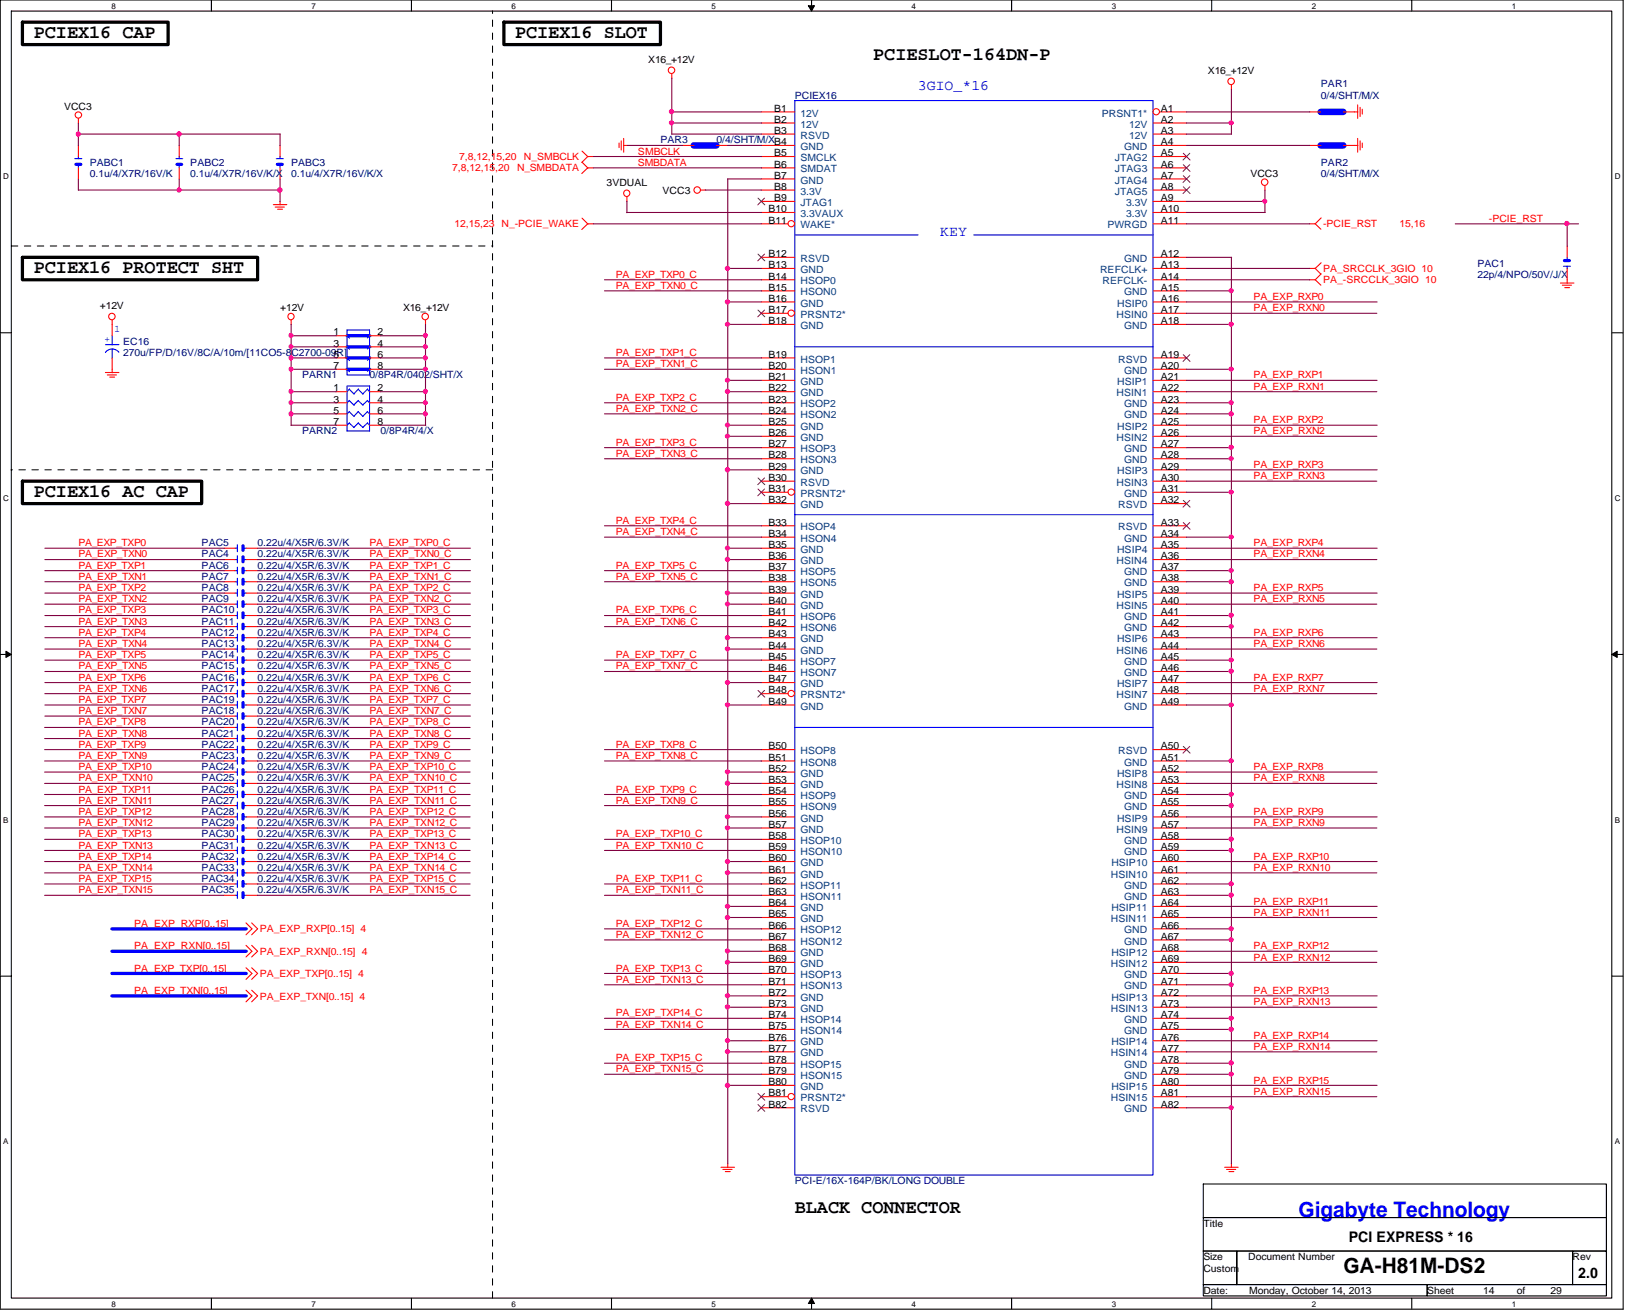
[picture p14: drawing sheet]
<svg xmlns="http://www.w3.org/2000/svg" width="256mm" height="205mm" viewBox="0 0 256 205" stroke-linecap="round" stroke-linejoin="round" font-family="sans-serif">
<defs><g id="words">
<text font-size="3.3" fill="#00f" x="203.3" y="190.6">Gigabyte Technology</text>
<text font-size="3.3" x="210.4" y="199.4">GA-H81M-DS2</text>
<g font-size="3">
<text x="5.3" y="5.9">PCIEX16 CAP</text>
<text x="80.6" y="5.9">PCIEX16 SLOT</text>
<text x="136.7" y="9.4">PCIESLOT-164DN-P</text>
<text x="5.3" y="42.8">PCIEX16 PROTECT SHT</text>
<text x="5.3" y="77.8">PCIEX16 AC CAP</text>
<text x="124.5" y="189.9">BLACK CONNECTOR</text>
</g>
<g font-size="2.3" fill="#00f">
<text x="143.7" y="14.1">3GIO_*16</text>
<text x="147.2" y="36.9">KEY</text>
</g>
<g font-size="2.3">
<text x="211.2" y="194.5">PCI EXPRESS * 16</text>
<text x="247.1" y="200.2">2.0</text>
</g>
<g font-size="1.6">
<text x="101.5" y="9.8">X16_+12V</text>
<text x="189.1" y="11.6">X16_+12V</text>
<text x="10" y="17.2">VCC3</text>
<text x="121.2" y="17.5">B1</text>
<text x="181.8" y="17.5">A1</text>
<text x="121.2" y="19.2">B2</text>
<text x="121.2" y="21">B3</text>
<text x="181.8" y="19.2">A2</text>
<text x="181.8" y="21">A3</text>
<text x="181.8" y="22.7">A4</text>
<text x="95" y="29.1">3VDUAL</text>
<text x="121.2" y="24.5">B5</text>
<text x="121.2" y="26.2">B6</text>
<text x="121.2" y="28">B7</text>
<text x="121.2" y="29.7">B8</text>
<text x="181.8" y="24.5">A5</text>
<text x="181.8" y="26.2">A6</text>
<text x="181.8" y="28">A7</text>
<text x="181.8" y="29.7">A8</text>
<text x="195.8" y="27.7">VCC3</text>
<text x="103.8" y="30.4">VCC3</text>
<text x="120.4" y="33.2">B10</text>
<text x="120.4" y="35">B11</text>
<text x="121.2" y="31.5">B9</text>
<text x="181.8" y="31.5">A9</text>
<text x="181.8" y="33.2">A10</text>
<text x="181.8" y="35">A11</text>
<text x="120.4" y="40.3">B12</text>
<text x="120.4" y="42">B13</text>
<text x="181.8" y="40.3">A12</text>
<text x="181.8" y="42">A13</text>
<text x="120.4" y="43.8">B14</text>
<text x="120.4" y="45.5">B15</text>
<text x="120.4" y="47.2">B16</text>
<text x="181.8" y="43.8">A14</text>
<text x="181.8" y="45.5">A15</text>
<text x="181.8" y="47.2">A16</text>
<text x="15.6" y="48.4">+12V</text>
<text x="43.9" y="48.7">+12V</text>
<text x="52.2" y="52.5">1</text>
<text x="59.1" y="52.5">2</text>
<text x="63.1" y="48.7">X16_+12V</text>
<text x="120.4" y="49">B17</text>
<text x="120.4" y="50.8">B18</text>
<text x="181.8" y="49">A17</text>
<text x="181.8" y="50.8">A18</text>
<text x="52.2" y="54.3">3</text>
<text x="52.2" y="56">5</text>
<text x="52.2" y="57.8">7</text>
<text x="59.1" y="54.3">4</text>
<text x="59.1" y="56">6</text>
<text x="59.1" y="57.8">8</text>
<text x="120.4" y="56">B19</text>
<text x="120.4" y="57.8">B20</text>
<text x="120.4" y="59.5">B21</text>
<text x="181.8" y="56">A19</text>
<text x="181.8" y="57.8">A20</text>
<text x="181.8" y="59.5">A21</text>
<text x="52.2" y="61.3">1</text>
<text x="52.2" y="63">3</text>
<text x="52.2" y="64.8">5</text>
<text x="59.1" y="61.3">2</text>
<text x="59.1" y="63">4</text>
<text x="59.1" y="64.8">6</text>
<text x="120.4" y="61.3">B22</text>
<text x="120.4" y="63">B23</text>
<text x="120.4" y="64.8">B24</text>
<text x="181.8" y="61.3">A22</text>
<text x="181.8" y="63">A23</text>
<text x="181.8" y="64.8">A24</text>
<text x="52.2" y="66.5">7</text>
<text x="59.1" y="66.5">8</text>
<text x="120.4" y="68.3">B26</text>
<text x="120.4" y="66.5">B25</text>
<text x="120.4" y="70.1">B27</text>
<text x="120.4" y="71.8">B28</text>
<text x="181.8" y="66.5">A25</text>
<text x="181.8" y="68.3">A26</text>
<text x="181.8" y="70.1">A27</text>
<text x="181.8" y="71.8">A28</text>
<text x="120.4" y="73.5">B29</text>
<text x="120.4" y="75.3">B30</text>
<text x="120.4" y="77">B31</text>
<text x="181.8" y="73.5">A29</text>
<text x="181.8" y="75.3">A30</text>
<text x="181.8" y="77">A31</text>
<text x="120.4" y="78.8">B32</text>
<text x="120.4" y="82.3">B33</text>
<text x="181.8" y="78.8">A32</text>
<text x="181.8" y="82.3">A33</text>
<text x="120.4" y="84.1">B34</text>
<text x="120.4" y="85.8">B35</text>
<text x="120.4" y="87.6">B36</text>
<text x="120.4" y="89.3">B37</text>
<text x="181.8" y="84.1">A34</text>
<text x="181.8" y="85.8">A35</text>
<text x="181.8" y="87.6">A36</text>
<text x="181.8" y="89.3">A37</text>
<text x="120.4" y="91.1">B38</text>
<text x="120.4" y="92.8">B39</text>
<text x="120.4" y="94.6">B40</text>
<text x="181.8" y="91.1">A38</text>
<text x="181.8" y="92.8">A39</text>
<text x="181.8" y="94.6">A40</text>
<text x="120.4" y="96.4">B41</text>
<text x="120.4" y="98.1">B42</text>
<text x="120.4" y="99.8">B43</text>
<text x="120.4" y="101.6">B44</text>
<text x="181.8" y="96.4">A41</text>
<text x="181.8" y="98.1">A42</text>
<text x="181.8" y="99.8">A43</text>
<text x="181.8" y="101.6">A44</text>
<text x="120.4" y="103.3">B45</text>
<text x="120.4" y="105.1">B46</text>
<text x="120.4" y="106.8">B47</text>
<text x="181.8" y="103.3">A45</text>
<text x="181.8" y="105.1">A46</text>
<text x="181.8" y="106.8">A47</text>
<text x="120.4" y="108.6">B48</text>
<text x="120.4" y="110.4">B49</text>
<text x="181.8" y="108.6">A48</text>
<text x="181.8" y="110.4">A49</text>
<text x="120.4" y="117.3">B50</text>
<text x="120.4" y="119.1">B51</text>
<text x="181.8" y="117.3">A50</text>
<text x="181.8" y="119.1">A51</text>
<text x="120.4" y="120.9">B52</text>
<text x="120.4" y="122.6">B53</text>
<text x="120.4" y="124.4">B54</text>
<text x="181.8" y="120.9">A52</text>
<text x="181.8" y="122.6">A53</text>
<text x="181.8" y="124.4">A54</text>
<text x="120.4" y="126.1">B55</text>
<text x="120.4" y="127.9">B56</text>
<text x="120.4" y="129.6">B57</text>
<text x="120.4" y="131.4">B58</text>
<text x="181.8" y="126.1">A55</text>
<text x="181.8" y="127.9">A56</text>
<text x="181.8" y="129.6">A57</text>
<text x="181.8" y="131.4">A58</text>
<text x="120.4" y="133.1">B59</text>
<text x="120.4" y="134.9">B60</text>
<text x="120.4" y="136.7">B61</text>
<text x="181.8" y="133.1">A59</text>
<text x="181.8" y="134.9">A60</text>
<text x="181.8" y="136.7">A61</text>
<text x="120.4" y="138.4">B62</text>
<text x="120.4" y="140.2">B63</text>
<text x="120.4" y="141.9">B64</text>
<text x="120.4" y="143.6">B65</text>
<text x="181.8" y="138.4">A62</text>
<text x="181.8" y="140.2">A63</text>
<text x="181.8" y="141.9">A64</text>
<text x="181.8" y="143.6">A65</text>
<text x="120.4" y="145.4">B66</text>
<text x="120.4" y="147.2">B67</text>
<text x="120.4" y="148.9">B68</text>
<text x="181.8" y="145.4">A66</text>
<text x="181.8" y="147.2">A67</text>
<text x="181.8" y="148.9">A68</text>
<text x="120.4" y="150.7">B69</text>
<text x="120.4" y="152.4">B70</text>
<text x="120.4" y="154.2">B71</text>
<text x="120.4" y="155.9">B72</text>
<text x="181.8" y="150.7">A69</text>
<text x="181.8" y="152.4">A70</text>
<text x="181.8" y="154.2">A71</text>
<text x="181.8" y="155.9">A72</text>
<text x="120.4" y="157.7">B73</text>
<text x="120.4" y="159.4">B74</text>
<text x="120.4" y="161.2">B75</text>
<text x="181.8" y="157.7">A73</text>
<text x="181.8" y="159.4">A74</text>
<text x="181.8" y="161.2">A75</text>
<text x="120.4" y="162.9">B76</text>
<text x="120.4" y="164.7">B77</text>
<text x="120.4" y="166.5">B78</text>
<text x="181.8" y="162.9">A76</text>
<text x="181.8" y="164.7">A77</text>
<text x="181.8" y="166.5">A78</text>
<text x="120.4" y="168.2">B79</text>
<text x="120.4" y="169.9">B80</text>
<text x="120.4" y="171.7">B81</text>
<text x="120.4" y="173.4">B82</text>
<text x="181.8" y="168.2">A79</text>
<text x="181.8" y="169.9">A80</text>
<text x="181.8" y="171.7">A81</text>
<text x="181.8" y="173.4">A82</text>
<text x="188.4" y="192.1">Title</text>
<text x="188.4" y="197.4">Size</text>
<text x="195.4" y="197.4">Document Number</text>
<text x="246.3" y="197.4">Rev</text>
<text x="188.4" y="199.1">Custom</text>
<text x="188.4" y="202.6">Date:</text>
<text x="195.6" y="202.6">Monday, October 14, 2013</text>
<text x="223.5" y="202.6">Sheet</text>
<text x="232.2" y="202.6">14</text>
<text x="237.5" y="202.6">of</text>
<text x="242.8" y="202.6">29</text>
</g>
<g font-size="1.6" fill="#000080">
<text x="124.5" y="15.5">PCIEX16</text>
<text x="206.8" y="13.7">PAR1</text>
<text x="206.8" y="15.5">0/4/SHT/M/X</text>
<text x="103.4" y="22.4">PAR3</text>
<text x="112.2" y="22.4">0/4/SHT/M/XB4</text>
<text x="14.1" y="26">PABC1</text>
<text x="14.1" y="27.7">0.1u/4/X7R/16V/K</text>
<text x="29.8" y="26">PABC2</text>
<text x="29.8" y="27.7">0.1u/4/X7R/16V/K/X</text>
<text x="45.6" y="26">PABC3</text>
<text x="45.6" y="27.7">0.1u/4/X7R/16V/K/X</text>
<text x="206.8" y="26">PAR2</text>
<text x="206.8" y="27.7">0/4/SHT/M/X</text>
<text x="231.3" y="41.7">PAC1</text>
<text x="231.3" y="43.5">22p/4/NPO/50V/J/X</text>
<text x="19.3" y="54">EC16</text>
<text x="19.3" y="55.8">270u/FP/D/16V/8C/A/10m/[11CO5-8C2700-09R]</text>
<text x="47.3" y="59.3">PARN1</text>
<text x="57.9" y="59.3">0/8P4R/0402/SHT/X</text>
<text x="47.3" y="68">PARN2</text>
<text x="59.6" y="68">0/8P4R/4/X</text>
<text x="31.6" y="85.6">PAC5</text>
<text x="31.6" y="89.1">PAC6</text>
<text x="31.6" y="87.3">PAC4</text>
<text x="40.3" y="85.6">0.22u/4/X5R/6.3V/K</text>
<text x="40.3" y="89.1">0.22u/4/X5R/6.3V/K</text>
<text x="40.3" y="87.3">0.22u/4/X5R/6.3V/K</text>
<text x="31.6" y="94.3">PAC9</text>
<text x="31.6" y="90.8">PAC7</text>
<text x="31.6" y="92.5">PAC8</text>
<text x="40.3" y="94.3">0.22u/4/X5R/6.3V/K</text>
<text x="40.3" y="90.8">0.22u/4/X5R/6.3V/K</text>
<text x="40.3" y="92.5">0.22u/4/X5R/6.3V/K</text>
<text x="31.6" y="96.1">PAC10</text>
<text x="31.6" y="101.3">PAC13</text>
<text x="31.6" y="97.8">PAC11</text>
<text x="31.6" y="99.6">PAC12</text>
<text x="40.3" y="96.1">0.22u/4/X5R/6.3V/K</text>
<text x="40.3" y="101.3">0.22u/4/X5R/6.3V/K</text>
<text x="40.3" y="97.8">0.22u/4/X5R/6.3V/K</text>
<text x="40.3" y="99.6">0.22u/4/X5R/6.3V/K</text>
<text x="31.6" y="104.8">PAC15</text>
<text x="31.6" y="106.6">PAC16</text>
<text x="31.6" y="103.1">PAC14</text>
<text x="40.3" y="104.8">0.22u/4/X5R/6.3V/K</text>
<text x="40.3" y="106.6">0.22u/4/X5R/6.3V/K</text>
<text x="40.3" y="103.1">0.22u/4/X5R/6.3V/K</text>
<text x="31.6" y="108.3">PAC17</text>
<text x="31.6" y="110.1">PAC19</text>
<text x="31.6" y="111.8">PAC18</text>
<text x="31.6" y="113.6">PAC20</text>
<text x="40.3" y="108.3">0.22u/4/X5R/6.3V/K</text>
<text x="40.3" y="110.1">0.22u/4/X5R/6.3V/K</text>
<text x="40.3" y="111.8">0.22u/4/X5R/6.3V/K</text>
<text x="40.3" y="113.6">0.22u/4/X5R/6.3V/K</text>
<text x="31.6" y="115.4">PAC21</text>
<text x="31.6" y="118.8">PAC23</text>
<text x="31.6" y="117.1">PAC22</text>
<text x="40.3" y="115.4">0.22u/4/X5R/6.3V/K</text>
<text x="40.3" y="118.8">0.22u/4/X5R/6.3V/K</text>
<text x="40.3" y="117.1">0.22u/4/X5R/6.3V/K</text>
<text x="31.6" y="122.3">PAC25</text>
<text x="31.6" y="124.1">PAC26</text>
<text x="31.6" y="125.9">PAC27</text>
<text x="31.6" y="120.6">PAC24</text>
<text x="40.3" y="122.3">0.22u/4/X5R/6.3V/K</text>
<text x="40.3" y="124.1">0.22u/4/X5R/6.3V/K</text>
<text x="40.3" y="125.9">0.22u/4/X5R/6.3V/K</text>
<text x="40.3" y="120.6">0.22u/4/X5R/6.3V/K</text>
<text x="31.6" y="129.4">PAC29</text>
<text x="31.6" y="131.1">PAC30</text>
<text x="31.6" y="127.6">PAC28</text>
<text x="40.3" y="129.4">0.22u/4/X5R/6.3V/K</text>
<text x="40.3" y="131.1">0.22u/4/X5R/6.3V/K</text>
<text x="40.3" y="127.6">0.22u/4/X5R/6.3V/K</text>
<text x="31.6" y="136.4">PAC33</text>
<text x="31.6" y="134.6">PAC32</text>
<text x="31.6" y="132.9">PAC31</text>
<text x="40.3" y="136.4">0.22u/4/X5R/6.3V/K</text>
<text x="40.3" y="134.6">0.22u/4/X5R/6.3V/K</text>
<text x="40.3" y="132.9">0.22u/4/X5R/6.3V/K</text>
<text x="31.6" y="138.1">PAC34</text>
<text x="31.6" y="139.9">PAC35</text>
<text x="40.3" y="138.1">0.22u/4/X5R/6.3V/K</text>
<text x="40.3" y="139.9">0.22u/4/X5R/6.3V/K</text>
<text x="124.5" y="185.5">PCI-E/16X-164P/BK/LONG DOUBLE</text>
</g>
<g font-size="1.6" fill="#004080">
<text x="125.3" y="18.2">12V</text>
<text x="125.3" y="20">12V</text>
<text x="125.3" y="21.7">RSVD</text>
<text x="125.3" y="23.5">GND</text>
<text x="172.5" y="18.2">PRSNT1*</text>
<text x="176" y="23.5">GND</text>
<text x="176.8" y="20">12V</text>
<text x="176.8" y="21.7">12V</text>
<text x="125.3" y="25.2">SMCLK</text>
<text x="125.3" y="27">SMDAT</text>
<text x="125.3" y="28.7">GND</text>
<text x="174.6" y="25.2">JTAG2</text>
<text x="174.6" y="27">JTAG3</text>
<text x="174.6" y="28.7">JTAG4</text>
<text x="125.3" y="30.5">3.3V</text>
<text x="125.3" y="32.3">JTAG1</text>
<text x="125.3" y="34">3.3VAUX</text>
<text x="125.3" y="35.8">WAKE*</text>
<text x="173.4" y="35.8">PWRGD</text>
<text x="174.6" y="30.5">JTAG5</text>
<text x="176.3" y="32.3">3.3V</text>
<text x="176.3" y="34">3.3V</text>
<text x="125.3" y="41">RSVD</text>
<text x="176" y="41">GND</text>
<text x="125.3" y="42.8">GND</text>
<text x="125.3" y="44.5">HSOP0</text>
<text x="125.3" y="46.3">HSON0</text>
<text x="172.3" y="42.8">REFCLK+</text>
<text x="172.6" y="44.5">REFCLK-</text>
<text x="176" y="46.3">GND</text>
<text x="125.3" y="48">GND</text>
<text x="125.3" y="49.8">PRSNT2*</text>
<text x="125.3" y="51.5">GND</text>
<text x="174.8" y="49.8">HSIN0</text>
<text x="174.9" y="48">HSIP0</text>
<text x="176" y="51.5">GND</text>
<text x="125.3" y="56.8">HSOP1</text>
<text x="125.3" y="58.5">HSON1</text>
<text x="175.1" y="56.8">RSVD</text>
<text x="176" y="58.5">GND</text>
<text x="125.3" y="60.3">GND</text>
<text x="125.3" y="62.1">GND</text>
<text x="125.3" y="63.8">HSOP2</text>
<text x="125.3" y="65.5">HSON2</text>
<text x="174.8" y="62.1">HSIN1</text>
<text x="174.9" y="60.3">HSIP1</text>
<text x="176" y="63.8">GND</text>
<text x="176" y="65.5">GND</text>
<text x="125.3" y="67.3">GND</text>
<text x="125.3" y="70.8">HSOP3</text>
<text x="125.3" y="69">GND</text>
<text x="174.8" y="69">HSIN2</text>
<text x="174.9" y="67.3">HSIP2</text>
<text x="176" y="70.8">GND</text>
<text x="125.3" y="72.6">HSON3</text>
<text x="125.3" y="74.3">GND</text>
<text x="125.3" y="76.1">RSVD</text>
<text x="125.3" y="77.8">PRSNT2*</text>
<text x="174.8" y="76.1">HSIN3</text>
<text x="174.9" y="74.3">HSIP3</text>
<text x="176" y="77.8">GND</text>
<text x="176" y="72.6">GND</text>
<text x="125.3" y="83.1">HSOP4</text>
<text x="125.3" y="79.6">GND</text>
<text x="175.1" y="83.1">RSVD</text>
<text x="175.1" y="79.6">RSVD</text>
<text x="125.3" y="84.8">HSON4</text>
<text x="125.3" y="86.6">GND</text>
<text x="125.3" y="88.3">GND</text>
<text x="174.8" y="88.3">HSIN4</text>
<text x="174.9" y="86.6">HSIP4</text>
<text x="176" y="84.8">GND</text>
<text x="125.3" y="90.1">HSOP5</text>
<text x="125.3" y="91.8">HSON5</text>
<text x="125.3" y="93.6">GND</text>
<text x="125.3" y="95.3">GND</text>
<text x="174.8" y="95.3">HSIN5</text>
<text x="174.9" y="93.6">HSIP5</text>
<text x="176" y="90.1">GND</text>
<text x="176" y="91.8">GND</text>
<text x="125.3" y="97.1">HSOP6</text>
<text x="125.3" y="98.8">HSON6</text>
<text x="125.3" y="100.6">GND</text>
<text x="174.9" y="100.6">HSIP6</text>
<text x="176" y="97.1">GND</text>
<text x="176" y="98.8">GND</text>
<text x="125.3" y="102.4">GND</text>
<text x="125.3" y="104.1">HSOP7</text>
<text x="125.3" y="105.9">HSON7</text>
<text x="125.3" y="107.6">GND</text>
<text x="174.8" y="102.4">HSIN6</text>
<text x="174.9" y="107.6">HSIP7</text>
<text x="176" y="104.1">GND</text>
<text x="176" y="105.9">GND</text>
<text x="125.3" y="109.3">PRSNT2*</text>
<text x="125.3" y="111.1">GND</text>
<text x="174.8" y="109.3">HSIN7</text>
<text x="176" y="111.1">GND</text>
<text x="125.3" y="119.9">HSON8</text>
<text x="125.3" y="118.1">HSOP8</text>
<text x="175.1" y="118.1">RSVD</text>
<text x="176" y="119.9">GND</text>
<text x="125.3" y="121.6">GND</text>
<text x="125.3" y="123.4">GND</text>
<text x="125.3" y="125.1">HSOP9</text>
<text x="174.8" y="123.4">HSIN8</text>
<text x="174.9" y="121.6">HSIP8</text>
<text x="176" y="125.1">GND</text>
<text x="125.3" y="126.9">HSON9</text>
<text x="125.3" y="128.7">GND</text>
<text x="125.3" y="130.4">GND</text>
<text x="174.8" y="130.4">HSIN9</text>
<text x="174.9" y="128.7">HSIP9</text>
<text x="176" y="126.9">GND</text>
<text x="125.3" y="132.2">HSOP10</text>
<text x="125.3" y="133.9">HSON10</text>
<text x="125.3" y="135.6">GND</text>
<text x="125.3" y="137.4">GND</text>
<text x="173.9" y="137.4">HSIN10</text>
<text x="174" y="135.6">HSIP10</text>
<text x="176" y="132.2">GND</text>
<text x="176" y="133.9">GND</text>
<text x="125.3" y="139.1">HSOP11</text>
<text x="125.3" y="140.9">HSON11</text>
<text x="125.3" y="142.7">GND</text>
<text x="174" y="142.7">HSIP11</text>
<text x="176" y="139.1">GND</text>
<text x="176" y="140.9">GND</text>
<text x="125.3" y="144.4">GND</text>
<text x="125.3" y="146.2">HSOP12</text>
<text x="125.3" y="147.9">HSON12</text>
<text x="125.3" y="149.7">GND</text>
<text x="173.9" y="144.4">HSIN11</text>
<text x="174" y="149.7">HSIP12</text>
<text x="176" y="146.2">GND</text>
<text x="176" y="147.9">GND</text>
<text x="125.3" y="151.4">GND</text>
<text x="125.3" y="153.2">HSOP13</text>
<text x="125.3" y="154.9">HSON13</text>
<text x="173.9" y="151.4">HSIN12</text>
<text x="176" y="153.2">GND</text>
<text x="176" y="154.9">GND</text>
<text x="125.3" y="156.7">GND</text>
<text x="125.3" y="158.5">GND</text>
<text x="125.3" y="160.2">HSOP14</text>
<text x="125.3" y="161.9">HSON14</text>
<text x="173.9" y="158.5">HSIN13</text>
<text x="174" y="156.7">HSIP13</text>
<text x="176" y="160.2">GND</text>
<text x="176" y="161.9">GND</text>
<text x="125.3" y="163.7">GND</text>
<text x="125.3" y="165.4">GND</text>
<text x="125.3" y="167.2">HSOP15</text>
<text x="173.9" y="165.4">HSIN14</text>
<text x="174" y="163.7">HSIP14</text>
<text x="176" y="167.2">GND</text>
<text x="125.3" y="169">HSON15</text>
<text x="125.3" y="170.7">GND</text>
<text x="125.3" y="172.5">PRSNT2*</text>
<text x="173.9" y="172.5">HSIN15</text>
<text x="174" y="170.7">HSIP15</text>
<text x="176" y="169">GND</text>
<text x="125.3" y="174.2">RSVD</text>
<text x="176" y="174.2">GND</text>
</g>
<g font-size="1.6" fill="#f00">
<text x="70.8" y="26.8">7,8,12,15,20</text>
<text x="71.9" y="25.1">7,8,12,15,20</text>
<text x="81" y="26.8">N_SMBDATA</text>
<text x="82" y="25.1">N_SMBCLK</text>
<text x="99.9" y="24.2">SMBCLK</text>
<text x="99.9" y="26">SMBDATA</text>
<text x="71.2" y="35.6">12,15,23</text>
<text x="78.5" y="35.6">N_-PCIE_WAKE</text>
<text x="207.2" y="35.6">-PCIE_RST</text>
<text x="219.1" y="35.6">15,16</text>
<text x="233.1" y="34.7">-PCIE_RST</text>
<text x="96.4" y="43.5">PA_EXP_TXP0_C</text>
<text x="96.4" y="45.3">PA_EXP_TXN0_C</text>
<text x="196.3" y="47">PA_EXP_RXP0</text>
<text x="207.2" y="42.6">PA_SRCCLK_3GIO 10</text>
<text x="207.2" y="44.4">PA_-SRCCLK_3GIO 10</text>
<text x="196.3" y="48.7">PA_EXP_RXN0</text>
<text x="96.4" y="57.5">PA_EXP_TXN1_C</text>
<text x="96.4" y="55.8">PA_EXP_TXP1_C</text>
<text x="196.3" y="59.3">PA_EXP_RXP1</text>
<text x="96.4" y="62.8">PA_EXP_TXP2_C</text>
<text x="96.4" y="64.5">PA_EXP_TXN2_C</text>
<text x="196.3" y="61">PA_EXP_RXN1</text>
<text x="96.4" y="69.8">PA_EXP_TXP3_C</text>
<text x="96.4" y="71.5">PA_EXP_TXN3_C</text>
<text x="196.3" y="66.3">PA_EXP_RXP2</text>
<text x="196.3" y="68">PA_EXP_RXN2</text>
<text x="196.3" y="75">PA_EXP_RXN3</text>
<text x="196.3" y="73.3">PA_EXP_RXP3</text>
<text x="96.4" y="83.8">PA_EXP_TXN4_C</text>
<text x="96.4" y="82">PA_EXP_TXP4_C</text>
<text x="12.3" y="89.1">PA_EXP_TXP1</text>
<text x="12.3" y="87.3">PA_EXP_TXN0</text>
<text x="12.3" y="85.6">PA_EXP_TXP0</text>
<text x="57.9" y="89.1">PA_EXP_TXP1_C</text>
<text x="57.9" y="87.3">PA_EXP_TXN0_C</text>
<text x="57.9" y="85.6">PA_EXP_TXP0_C</text>
<text x="96.4" y="89.1">PA_EXP_TXP5_C</text>
<text x="196.3" y="85.6">PA_EXP_RXP4</text>
<text x="196.3" y="87.3">PA_EXP_RXN4</text>
<text x="12.3" y="94.3">PA_EXP_TXN2</text>
<text x="12.3" y="92.5">PA_EXP_TXP2</text>
<text x="12.3" y="90.8">PA_EXP_TXN1</text>
<text x="57.9" y="94.3">PA_EXP_TXN2_C</text>
<text x="57.9" y="92.5">PA_EXP_TXP2_C</text>
<text x="57.9" y="90.8">PA_EXP_TXN1_C</text>
<text x="96.4" y="90.8">PA_EXP_TXN5_C</text>
<text x="196.3" y="92.5">PA_EXP_RXP5</text>
<text x="196.3" y="94.3">PA_EXP_RXN5</text>
<text x="12.3" y="97.8">PA_EXP_TXN3</text>
<text x="12.3" y="96.1">PA_EXP_TXP3</text>
<text x="12.3" y="101.3">PA_EXP_TXN4</text>
<text x="12.3" y="99.6">PA_EXP_TXP4</text>
<text x="57.9" y="101.3">PA_EXP_TXN4_C</text>
<text x="57.9" y="99.6">PA_EXP_TXP4_C</text>
<text x="57.9" y="97.8">PA_EXP_TXN3_C</text>
<text x="57.9" y="96.1">PA_EXP_TXP3_C</text>
<text x="96.4" y="96.1">PA_EXP_TXP6_C</text>
<text x="96.4" y="97.8">PA_EXP_TXN6_C</text>
<text x="196.3" y="101.3">PA_EXP_RXN6</text>
<text x="196.3" y="99.6">PA_EXP_RXP6</text>
<text x="12.3" y="104.8">PA_EXP_TXN5</text>
<text x="12.3" y="103.1">PA_EXP_TXP5</text>
<text x="12.3" y="106.6">PA_EXP_TXP6</text>
<text x="57.9" y="104.8">PA_EXP_TXN5_C</text>
<text x="57.9" y="103.1">PA_EXP_TXP5_C</text>
<text x="57.9" y="106.6">PA_EXP_TXP6_C</text>
<text x="96.4" y="103.1">PA_EXP_TXP7_C</text>
<text x="96.4" y="104.8">PA_EXP_TXN7_C</text>
<text x="196.3" y="106.6">PA_EXP_RXP7</text>
<text x="12.3" y="111.8">PA_EXP_TXN7</text>
<text x="12.3" y="108.3">PA_EXP_TXN6</text>
<text x="12.3" y="113.6">PA_EXP_TXP8</text>
<text x="12.3" y="110.1">PA_EXP_TXP7</text>
<text x="57.9" y="110.1">PA_EXP_TXP7_C</text>
<text x="57.9" y="108.3">PA_EXP_TXN6_C</text>
<text x="57.9" y="113.6">PA_EXP_TXP8_C</text>
<text x="57.9" y="111.8">PA_EXP_TXN7_C</text>
<text x="196.3" y="108.3">PA_EXP_RXN7</text>
<text x="12.3" y="115.4">PA_EXP_TXN8</text>
<text x="12.3" y="118.8">PA_EXP_TXN9</text>
<text x="12.3" y="117.1">PA_EXP_TXP9</text>
<text x="57.9" y="115.4">PA_EXP_TXN8_C</text>
<text x="57.9" y="118.8">PA_EXP_TXN9_C</text>
<text x="57.9" y="117.1">PA_EXP_TXP9_C</text>
<text x="96.4" y="118.8">PA_EXP_TXN8_C</text>
<text x="96.4" y="117.1">PA_EXP_TXP8_C</text>
<text x="12.3" y="122.3">PA_EXP_TXN10</text>
<text x="12.3" y="120.6">PA_EXP_TXP10</text>
<text x="12.3" y="124.1">PA_EXP_TXP11</text>
<text x="12.3" y="125.9">PA_EXP_TXN11</text>
<text x="57.9" y="122.3">PA_EXP_TXN10_C</text>
<text x="57.9" y="120.6">PA_EXP_TXP10_C</text>
<text x="57.9" y="124.1">PA_EXP_TXP11_C</text>
<text x="57.9" y="125.9">PA_EXP_TXN11_C</text>
<text x="96.4" y="124.1">PA_EXP_TXP9_C</text>
<text x="96.4" y="125.9">PA_EXP_TXN9_C</text>
<text x="196.3" y="122.3">PA_EXP_RXN8</text>
<text x="196.3" y="120.6">PA_EXP_RXP8</text>
<text x="12.3" y="129.4">PA_EXP_TXN12</text>
<text x="12.3" y="127.6">PA_EXP_TXP12</text>
<text x="12.3" y="131.1">PA_EXP_TXP13</text>
<text x="57.9" y="129.4">PA_EXP_TXN12_C</text>
<text x="57.9" y="127.6">PA_EXP_TXP12_C</text>
<text x="57.9" y="131.1">PA_EXP_TXP13_C</text>
<text x="96.4" y="131.1">PA_EXP_TXP10_C</text>
<text x="196.3" y="129.4">PA_EXP_RXN9</text>
<text x="196.3" y="127.6">PA_EXP_RXP9</text>
<text x="12.3" y="132.9">PA_EXP_TXN13</text>
<text x="12.3" y="136.4">PA_EXP_TXN14</text>
<text x="12.3" y="134.6">PA_EXP_TXP14</text>
<text x="57.9" y="134.6">PA_EXP_TXP14_C</text>
<text x="57.9" y="132.9">PA_EXP_TXN13_C</text>
<text x="57.9" y="136.4">PA_EXP_TXN14_C</text>
<text x="96.4" y="132.9">PA_EXP_TXN10_C</text>
<text x="196.3" y="136.4">PA_EXP_RXN10</text>
<text x="196.3" y="134.6">PA_EXP_RXP10</text>
<text x="12.3" y="138.1">PA_EXP_TXP15</text>
<text x="12.3" y="139.9">PA_EXP_TXN15</text>
<text x="57.9" y="139.9">PA_EXP_TXN15_C</text>
<text x="57.9" y="138.1">PA_EXP_TXP15_C</text>
<text x="96.4" y="139.9">PA_EXP_TXN11_C</text>
<text x="96.4" y="138.1">PA_EXP_TXP11_C</text>
<text x="196.3" y="143.4">PA_EXP_RXN11</text>
<text x="196.3" y="141.6">PA_EXP_RXP11</text>
<text x="21" y="145.1">PA_EXP_RXP[0..15]</text>
<text x="21" y="148.6">PA_EXP_RXN[0..15]</text>
<text x="40.7" y="146">PA_EXP_RXP[0..15] 4</text>
<text x="40.7" y="149.5">PA_EXP_RXN[0..15] 4</text>
<text x="96.4" y="145.1">PA_EXP_TXP12_C</text>
<text x="96.4" y="146.9">PA_EXP_TXN12_C</text>
<text x="196.3" y="148.6">PA_EXP_RXP12</text>
<text x="21" y="152.1">PA_EXP_TXP[0..15]</text>
<text x="21" y="155.7">PA_EXP_TXN[0..15]</text>
<text x="40.7" y="153">PA_EXP_TXP[0..15] 4</text>
<text x="96.4" y="152.1">PA_EXP_TXP13_C</text>
<text x="96.4" y="153.9">PA_EXP_TXN13_C</text>
<text x="196.3" y="155.7">PA_EXP_RXP13</text>
<text x="196.3" y="150.4">PA_EXP_RXN12</text>
<text x="40.7" y="156.5">PA_EXP_TXN[0..15] 4</text>
<text x="96.4" y="160.9">PA_EXP_TXN14_C</text>
<text x="96.4" y="159.2">PA_EXP_TXP14_C</text>
<text x="196.3" y="157.4">PA_EXP_RXN13</text>
<text x="96.4" y="167.9">PA_EXP_TXN15_C</text>
<text x="96.4" y="166.2">PA_EXP_TXP15_C</text>
<text x="196.3" y="164.4">PA_EXP_RXN14</text>
<text x="196.3" y="162.6">PA_EXP_RXP14</text>
<text x="196.3" y="169.7">PA_EXP_RXP15</text>
<text x="196.3" y="171.4">PA_EXP_RXN15</text>
</g>
<g font-size="1.6" fill="#00f">
<text x="16.3" y="53.6">+</text>
<text x="17.9" y="52">1</text>
</g>
<g font-size="1.3">
<text x="17.4" y="1.4">8</text>
<text x="48.8" y="1.4">7</text>
<text x="80.1" y="1.4">6</text>
<text x="111.4" y="1.4">5</text>
<text x="142.7" y="1.4">4</text>
<text x="174.1" y="1.4">3</text>
<text x="205.4" y="1.4">2</text>
<text x="236.7" y="1.4">1</text>
<text x=".5" y="28.1">D</text>
<text x="252.9" y="28.1">D</text>
<text x=".5" y="78.4">C</text>
<text x="252.9" y="78.4">C</text>
<text x=".5" y="128.8">B</text>
<text x="252.9" y="128.8">B</text>
<text x=".5" y="179.2">A</text>
<text x="252.9" y="179.2">A</text>
<text x="17.4" y="204.6">8</text>
<text x="48.8" y="204.6">7</text>
<text x="80.1" y="204.6">6</text>
<text x="111.4" y="204.6">5</text>
<text x="142.7" y="204.6">4</text>
<text x="174.1" y="204.6">3</text>
<text x="205.4" y="204.6">2</text>
<text x="236.7" y="204.6">1</text>
</g>
</g></defs>
<path d="M0 0h254.2v205h-254.2zM1.8 1.7h250.6v201.6h-250.6z" fill="none" stroke="#000" stroke-width=".17"/>
<g fill="#fff">
<path d="M17.4 .2h.7v1.4h-.7z"/>
<path d="M17.4 203.5h.7v1.4h-.7z"/>
</g>
<path d="M33.1 0v1.7M33.1 203.3v1.7" fill="none" stroke="#000" stroke-width=".17"/>
<g fill="#fff">
<path d="M48.8 .2h.6v1.4h-.6z"/>
<path d="M48.8 203.5h.6v1.4h-.6z"/>
</g>
<path d="M64.4 0v1.7M64.4 203.3v1.7" fill="none" stroke="#000" stroke-width=".17"/>
<g fill="#fff">
<path d="M80.1 .2h.7v1.4h-.7z"/>
<path d="M80.1 203.5h.7v1.4h-.7z"/>
</g>
<path d="M95.8 0v1.7M95.8 203.3v1.7" fill="none" stroke="#000" stroke-width=".17"/>
<g fill="#fff">
<path d="M111.4 .2h.7v1.4h-.7z"/>
<path d="M111.4 203.5h.7v1.4h-.7z"/>
</g>
<path d="M127.1 0v1.7M127.1 203.3v1.7" fill="none" stroke="#000" stroke-width=".17"/>
<path d="M126.6 .9h.9l-.4 .8zM127.1 203.3l.4 .8h-.9z" fill="#000"/>
<path d="M126.6 .9h.9l-.4 .8zM127.1 203.3l.4 .8h-.9z" fill="none" stroke="#000" stroke-width=".16"/>
<g fill="#fff">
<path d="M142.7 .2h.7v1.4h-.7z"/>
<path d="M142.7 203.5h.7v1.4h-.7z"/>
</g>
<path d="M158.4 0v1.7M158.4 203.3v1.7" fill="none" stroke="#000" stroke-width=".17"/>
<g fill="#fff">
<path d="M174.1 .2h.6v1.4h-.6z"/>
<path d="M174.1 203.5h.6v1.4h-.6z"/>
</g>
<path d="M189.7 0v1.7M189.7 203.3v1.7" fill="none" stroke="#000" stroke-width=".17"/>
<g fill="#fff">
<path d="M205.4 .2h.7v1.4h-.7z"/>
<path d="M205.4 203.5h.7v1.4h-.7z"/>
</g>
<path d="M221.1 0v1.7M221.1 203.3v1.7" fill="none" stroke="#000" stroke-width=".17"/>
<g fill="#fff">
<path d="M236.7 .2h.7v1.4h-.7z"/>
<path d="M236.7 203.5h.7v1.4h-.7z"/>
<path d="M.5 26.9h.9v1.4h-.9z"/>
<path d="M252.8 26.9h.9v1.4h-.9z"/>
<path d="M.5 77.3h.9v1.4h-.9z"/>
<path d="M252.8 77.3h.9v1.4h-.9z"/>
</g>
<path d="M0 52.1h1.8M252.4 52.1h1.7" fill="none" stroke="#000" stroke-width=".17"/>
<g fill="#fff">
<path d="M.5 127.7h.8v1.4h-.8z"/>
<path d="M252.8 127.7h.8v1.4h-.8z"/>
</g>
<path d="M0 102.5h1.8M252.4 102.5h1.7" fill="none" stroke="#000" stroke-width=".17"/>
<path d="M.9 102l.9 .5-.9 .5zM252.4 102.5l.8-.5v1z" fill="#000"/>
<path d="M.9 102l.9 .5-.9 .5zM252.4 102.5l.8-.5v1z" fill="none" stroke="#000" stroke-width=".16"/>
<g fill="#fff">
<path d="M.5 178h.8v1.4h-.8z"/>
<path d="M252.8 178h.8v1.4h-.8z"/>
</g>
<path d="M0 152.9h1.8M252.4 152.9h1.7M188.4 185.4h63.1v5.3h-63.1zM188.4 190.7h63.1v5.2h-63.1zM188.4 195.9h5.3v5.3h-5.3zM193.7 195.9h52.5v5.3h-52.5zM246.2 195.9h5.3v5.3h-5.3zM188.4 201.2h35.1v1.7h-35.1zM223.5 201.2h28v1.7h-28z" fill="none" stroke="#000" stroke-width=".17"/>
<path d="M1.8 38.5h75.4M77.1 73.6h-75.4M77.1 203.3v-201.6" fill="none" stroke="#000" stroke-width=".16" stroke-dasharray="1 1 1 1 1 1 1 1"/>
<path d="M3.5 3.5h22.8v3.5h-22.8zM78.9 3.5h24.5v3.5h-24.5zM3.5 40.3h36.8v3.5h-36.8zM3.5 75.4h28.1v3.5h-28.1z" fill="none" stroke="#000" stroke-width=".51"/>
<g fill="none" stroke="#f00" stroke-width=".17">
<path d="M12.3 18.5v.8M105.2 11.6v.7M119.2 17.5h5.3M119.2 19.3h5.3M180.5 19.3h5.3M181.6 17.5h4.2M192.8 13.3v.8M205.1 17.5h1.7M210.3 17.5h2.3M212.6 16.4v2.1M213 16.8v1.4M213.3 17.1v.8"/>
<path d="M12.3 22.8v1.7M12.3 26.3v1.7M28.1 22.8v1.7M28.1 26.3v1.7M42.8 32h2.1M43.1 32.4h1.4M43.5 32.8h.7M43.9 22.8v1.7M43.9 26.3v1.7M43.9 31.5v.6M91.1 25.4l1 .9M91.1 23.7l1 .9"/>
<path d="M91.1 34.2l1 .9M92 26.3h.9M92 24.5h.9M92 35.1h.9M92 26.3l-.9 .9M92 24.5l-.9 .9M92 35.1l-.9 .8M96.9 22.4v.7M97.3 22.1v1.4M97.6 22.8h.6M97.7 21.7v2.1M98.2 30.8v.8"/>
<path d="M106.9 22.8h1.8M109.7 29.8h.8M112.2 22.8h1.8M119.2 26.3h5.3M119.2 24.5h5.3M119.2 35.1h4.2M119.2 29.8h5.3M119.2 22.8h5.3M119.2 21h5.3M119.2 28h5.3M119.2 31.5h5.3M119.2 33.3h5.3"/>
<path d="M180.5 26.3h5.3M180.5 24.5h5.3M180.5 35.1h5.3M180.5 29.8h5.3M180.5 22.8h5.3M180.5 21h5.3M180.5 28h5.3M180.5 31.5h5.3M180.5 33.3h5.3M198.1 29.1v.7M205.1 35.1h.9M205.1 22.8h1.7"/>
<path d="M205.9 35l.9 .9M206.9 34.1l-1 1M210.3 22.8h2.3M212.6 21.7v2.1M213 22.1v1.4M213.3 22.4v.7M245.4 38.5v1.8M16.5 58.3h2.1M16.8 58.7h1.4M17.2 59.1h.7M17.6 50.1v2.5M17.6 56v2.4"/>
<path d="M45.6 50.1v.7M52.6 56h1.8M52.6 57.8h1.8M52.6 52.6h1.8M52.6 54.3h1.8M57.9 56h1.7M57.9 57.8h1.7M57.9 52.6h1.7M57.9 54.3h1.7M66.6 50.1v.7M119.2 42h5.3M119.2 43.8h5.3"/>
<path d="M119.2 40.3h5.3M119.2 45.5h5.3M119.2 47.3h5.3M119.2 49.1h4.2M119.2 50.8h5.3M119.2 56h5.3M119.2 57.8h5.3M119.2 59.6h5.3M180.5 42h5.3M180.5 43.8h5.3M180.5 40.3h5.3M180.5 45.5h5.3"/>
<path d="M180.5 47.3h5.3M180.5 49.1h5.3M180.5 50.8h5.3M180.5 56h5.3M180.5 57.8h5.3M180.5 59.6h5.3M205.1 42h.9M205.1 43.8h.9M205.9 42l.9 .9M205.9 43.8l.9 .9M206.9 41.1l-1 .9M206.9 42.9l-1 .9"/>
<path d="M244.3 44.3h2.2M244.6 44.7h1.5M245 45h.8M245.4 42v2.4M52.6 61.3h1.8M52.6 63.1h1.8M52.6 64.8h1.8M52.6 66.6h1.8M57.9 61.3h1.7M57.9 63.1h1.7M57.9 64.8h1.7M57.9 66.6h1.7"/>
<path d="M119.2 68.3h5.3M119.2 61.3h5.3M119.2 63.1h5.3M119.2 64.8h5.3M119.2 66.6h5.3M119.2 70.1h5.3M119.2 71.8h5.3M119.2 73.6h5.3M119.2 75.4h5.3M119.2 77.1h4.2M119.2 78.9h5.3M180.5 68.3h5.3"/>
<path d="M180.5 61.3h5.3M180.5 63.1h5.3M180.5 64.8h5.3M180.5 66.6h5.3M180.5 70.1h5.3M180.5 71.8h5.3M180.5 73.6h5.3M180.5 75.4h5.3M180.5 77.1h5.3M180.5 78.9h5.3M35.1 96.4h1.7M35.1 85.8h1.7"/>
<path d="M35.1 87.6h1.7M35.1 89.4h1.7M35.1 91.1h1.7M35.1 92.9h1.7M35.1 94.6h1.7M35.1 98.1h1.7M35.1 99.9h1.7M38.6 96.4h1.7M38.6 85.8h1.7M38.6 87.6h1.7M38.6 89.4h1.7M38.6 91.1h1.7"/>
<path d="M38.6 92.9h1.7M38.6 94.6h1.7M38.6 98.1h1.7M38.6 99.9h1.7M119.2 96.4h5.3M119.2 85.8h5.3M119.2 82.3h5.3M119.2 84.1h5.3M119.2 87.6h5.3M119.2 89.4h5.3M119.2 91.1h5.3M119.2 92.9h5.3"/>
<path d="M119.2 94.6h5.3M119.2 98.1h5.3M119.2 99.9h5.3M180.5 96.4h5.3M180.5 85.8h5.3M180.5 82.3h5.3M180.5 84.1h5.3M180.5 87.6h5.3M180.5 89.4h5.3M180.5 91.1h5.3M180.5 92.9h5.3M180.5 94.6h5.3"/>
<path d="M180.5 98.1h5.3M180.5 99.9h5.3M35.1 108.6h1.7M35.1 105.2h1.7M35.1 101.6h1.7M35.1 110.4h1.7M35.1 103.4h1.7M35.1 106.9h1.7M35.1 117.4h1.7M35.1 119.2h1.7M35.1 112.1h1.7M35.1 113.9h1.7"/>
<path d="M35.1 115.6h1.7M38.6 108.6h1.7M38.6 105.2h1.7M38.6 101.6h1.7M38.6 110.4h1.7M38.6 103.4h1.7M38.6 106.9h1.7M38.6 117.4h1.7M38.6 119.2h1.7M38.6 112.1h1.7M38.6 113.9h1.7M38.6 115.6h1.7"/>
<path d="M119.2 108.6h4.2M119.2 105.2h5.3M119.2 101.6h5.3M119.2 110.4h5.3M119.2 103.4h5.3M119.2 106.9h5.3M119.2 117.4h5.3M119.2 119.2h5.3M180.5 108.6h5.3M180.5 105.2h5.3M180.5 101.6h5.3M180.5 110.4h5.3"/>
<path d="M180.5 103.4h5.3M180.5 106.9h5.3M180.5 117.4h5.3M180.5 119.2h5.3M35.1 129.7h1.7M35.1 122.7h1.7M35.1 136.7h1.7M35.1 120.9h1.7M35.1 124.4h1.7M35.1 126.1h1.7M35.1 127.9h1.7M35.1 131.4h1.7"/>
<path d="M35.1 133.2h1.7M35.1 134.9h1.7M35.1 138.4h1.7M38.6 129.7h1.7M38.6 122.7h1.7M38.6 136.7h1.7M38.6 120.9h1.7M38.6 124.4h1.7M38.6 126.1h1.7M38.6 127.9h1.7M38.6 131.4h1.7M38.6 133.2h1.7"/>
<path d="M38.6 134.9h1.7M38.6 138.4h1.7M119.2 129.7h5.3M119.2 122.7h5.3M119.2 136.7h5.3M119.2 120.9h5.3M119.2 124.4h5.3M119.2 126.1h5.3M119.2 127.9h5.3M119.2 131.4h5.3M119.2 133.2h5.3M119.2 134.9h5.3"/>
<path d="M119.2 138.4h5.3M180.5 129.7h5.3M180.5 122.7h5.3M180.5 136.7h5.3M180.5 120.9h5.3M180.5 124.4h5.3M180.5 126.1h5.3M180.5 127.9h5.3M180.5 131.4h5.3M180.5 133.2h5.3M180.5 134.9h5.3M180.5 138.4h5.3"/>
<path d="M35.1 140.2h1.7M38.5 155.1l.9 .8-.9 1M38.5 144.5l.9 1-.9 .9M38.5 148l.9 1-.9 .9M38.5 151.5l.9 .9-.9 1M38.6 140.2h1.7M39.4 155.1l.9 .8-.9 1M39.4 144.5l.9 1-.9 .9M39.4 148l.9 1-.9 .9M39.4 151.5l.9 .9-.9 1M119.2 140.2h5.3M119.2 141.9h5.3"/>
<path d="M119.2 143.7h5.3M119.2 145.5h5.3M119.2 147.2h5.3M119.2 149h5.3M119.2 150.7h5.3M119.2 152.4h5.3M119.2 154.2h5.3M119.2 155.9h5.3M119.2 157.7h5.3M119.2 159.5h5.3M180.5 140.2h5.3M180.5 141.9h5.3"/>
<path d="M180.5 143.7h5.3M180.5 145.5h5.3M180.5 147.2h5.3M180.5 149h5.3M180.5 150.7h5.3M180.5 152.4h5.3M180.5 154.2h5.3M180.5 155.9h5.3M180.5 157.7h5.3M180.5 159.5h5.3M119.2 161.2h5.3M119.2 163h5.3"/>
<path d="M119.2 164.7h5.3M119.2 166.5h5.3M119.2 168.2h5.3M119.2 170h5.3M119.2 171.7h4.2M119.2 173.5h5.3M180.5 161.2h5.3M180.5 163h5.3M180.5 164.7h5.3M180.5 166.5h5.3M180.5 168.2h5.3M180.5 170h5.3"/>
<path d="M180.5 171.7h5.3M180.5 173.5h5.3M112.9 182.8h2.1M113.2 183.1h1.4M113.6 183.5h.7M114 182.2v.6M191.8 182.8h2.1M192.1 183.1h1.4M192.4 183.5h.8M192.8 182.2v.6"/>
<circle cx="12.3" cy="18" r=".5"/>
<circle cx="105.1" cy="11" r=".51"/>
<circle cx="181.1" cy="17.5" r=".5"/>
<circle cx="192.8" cy="12.7" r=".51"/>
<circle cx="98.1" cy="30.3" r=".5"/>
<circle cx="109.2" cy="29.8" r=".51"/>
<circle cx="123.9" cy="35" r=".5"/>
<circle cx="198" cy="28.5" r=".51"/>
<circle cx="17.5" cy="49.6" r=".51"/>
<circle cx="45.6" cy="49.6" r=".5"/>
<circle cx="66.6" cy="49.6" r=".51"/>
<circle cx="123.9" cy="49" r=".5"/>
<circle cx="123.9" cy="77.1" r=".5"/>
<circle cx="123.9" cy="108.6" r=".5"/>
<circle cx="123.9" cy="171.7" r=".5"/>
</g>
<g fill="none" stroke="#00f" stroke-width=".17">
<path d="M124.5 15.7h56v168.3h-56zM11.7 24.8h1.1M12.3 24.5v.3M12.3 25.7v.6M27.6 24.8h1M28.1 24.5v.3M28.1 25.7v.6M43.3 24.8h1.1M43.9 24.5v.3M43.9 25.7v.6M124.5 36.8h19.3M152.5 36.8h28.1"/>
<path d="M16.5 54h2.1M17.6 54.7a1.4 1.4 0 0 1 1 .5M17.6 54.7a1.27 1.27 0 0 0-1.1 .5M17.6 52.6v1.4M17.6 54.7v1.4M54.3 51.7h3.6M54.4 51.6v7.1h3.5M54.4 57.8l.3 .4M54.4 56l.3 .5M54.4 54.3l.3 .4M54.4 52.6l.3 .4M57.9 51.6v7.1"/>
<path d="M57.9 57.8l-.4 .4M57.9 56l-.4 .4M57.9 54.3l-.4 .4M57.9 52.5l-.4 .4M124.5 54.3h56.1M244.8 41.7h1.1M245.4 40.3v.5M245.4 41.7v.4M54.3 67.5h3.6M54.7 61l.8 .7M54.7 62.7l.8 .8M54.7 64.5l.8 .7"/>
<path d="M54.7 66.2l.8 .8M54.7 60.9l-.3 .4M54.7 62.7l-.3 .4M54.7 64.4l-.3 .4M54.7 66.2l-.3 .4M56.1 61l.7 .7M56.1 62.7l.7 .8M56.1 64.5l.7 .7M56.1 66.2l.7 .8M56.1 60.9l-.7 .8M56.1 62.7l-.7 .7M56.1 64.4l-.7 .8"/>
<path d="M56.1 66.2l-.7 .7M57.5 61l.4 .4M57.5 62.7l.4 .4M57.5 64.5l.4 .4M57.5 66.2l.4 .4M57.6 60.9l-.8 .8M57.6 62.7l-.8 .7M57.6 64.4l-.8 .8M57.6 66.2l-.8 .7M57.9 60.4v7.1M57.9 60.4h-3.5v7.1M36.8 96.4h.4"/>
<path d="M36.8 85.8h.4M36.8 89.4h.4M36.8 98.1h.4M36.8 94.6h.4M36.8 91.1h.4M36.8 92.9h.4M36.8 87.6h.4M36.8 99.9h.4M37.2 85.3v1.1M37.2 87v1.1M37.2 88.8v1.1M37.2 90.5v1.1"/>
<path d="M37.2 92.3v1.1M37.2 94.1v1.1M37.2 95.8v1.1M37.2 97.6v1M37.2 99.3v1.1M38 96.4h.6M38 85.8h.6M38 89.4h.6M38 98.1h.6M38 94.6h.6M38 91.1h.6M38 92.9h.6"/>
<path d="M38 87.6h.6M38 99.9h.6M124.5 80.6h56.1M36.8 108.6h.4M36.8 105.2h.4M36.8 101.6h.4M36.8 110.4h.4M36.8 113.9h.4M36.8 112.1h.4M36.8 115.6h.4M36.8 119.2h.4M36.8 106.9h.4"/>
<path d="M36.8 103.4h.4M36.8 117.4h.4M37.2 101v1.1M37.2 102.8v1.1M37.2 104.6v1.1M37.2 106.3v1.1M37.2 108.1v1.1M37.2 109.8v1.1M37.2 111.6v1.1M37.2 113.3v1.1M37.2 115.1v1.1M37.2 116.8v1.1"/>
<path d="M37.2 118.6v1.1M38 108.6h.6M38 105.2h.6M38 101.6h.6M38 110.4h.6M38 113.9h.6M38 112.1h.6M38 115.6h.6M38 119.2h.6M38 106.9h.6M38 103.4h.6M38 117.4h.6"/>
<path d="M124.5 113.9h56.1M36.8 129.7h.4M36.8 122.7h.4M36.8 136.7h.4M36.8 124.4h.4M36.8 131.4h.4M36.8 126.1h.4M36.8 134.9h.4M36.8 120.9h.4M36.8 133.2h.4M36.8 138.4h.4M36.8 127.9h.4"/>
<path d="M37.2 120.3v1.1M37.2 122.1v1.1M37.2 123.9v1M37.2 125.6v1.1M37.2 127.3v1.1M37.2 129.1v1.1M37.2 130.8v1.1M37.2 132.6v1.1M37.2 134.4v1.1M37.2 136.1v1.1M37.2 137.9v1.1M37.2 139.6v1.1"/>
<path d="M38 129.7h.6M38 122.7h.6M38 136.7h.6M38 124.4h.6M38 131.4h.6M38 126.1h.6M38 134.9h.6M38 120.9h.6M38 133.2h.6M38 138.4h.6M38 127.9h.6M36.8 140.2h.4"/>
<path d="M38 140.2h.6"/>
</g>
<g fill="none" stroke="#00f" stroke-width=".51">
<path d="M11.9 25.7h.8M27.7 25.7h.7M43.4 25.7h.8M54.4 57.8h3.5M54.4 56h3.5M54.4 54.3h3.5M54.4 52.6h3.5M245 40.8h.7M38.1 85.5v.7M38.1 87.2v.8M38.1 89v.7M38.1 90.7v.8"/>
<path d="M38.1 92.5v.7M38.1 94.2v.7M38.1 96v.7M38.1 97.7v.8M38.1 99.5v.7M38.1 101.3v.7M38.1 103v.7M38.1 104.7v.8M38.1 106.5v.7M38.1 108.2v.8M38.1 110v.7M38.1 111.8v.7"/>
<path d="M38.1 113.5v.8M38.1 115.3v.7M38.1 117v.8M38.1 118.8v.7M38.1 120.5v.7M38.1 122.3v.7M38.1 124v.8M38.1 125.8v.7M38.1 127.5v.8M38.1 129.3v.7M38.1 131v.8M38.1 132.8v.7"/>
<path d="M38.1 134.5v.8M38.1 136.3v.7M38.1 138v.8M38.1 139.8v.7M17.5 152.4h21.1M17.5 145.5h21.1M17.5 155.9h21.1M17.5 149h21.1"/>
</g>
<path d="M206.8 17.5h3.5M108.6 22.8h3.6M206.8 22.8h3.5" fill="none" stroke="#00f" stroke-width="1"/>
<g fill="none" stroke="#804000" stroke-width=".16">
<path d="M118.7 31l1.1 1.1M118.7 39.8l1.1 1M119.7 31l-1 1.1M119.7 39.8l-1 1M185.3 24l1 1.1M185.3 25.8l1 1M185.3 27.5l1 1.1M185.3 29.3l1 1M186.3 24l-1.1 1.1M186.3 25.8l-1.1 1M186.3 27.5l-1.1 1.1M186.3 29.3l-1.1 1"/>
<path d="M118.7 48.6l1.1 1M119.7 48.6l-1 1M185.3 55.5l1 1.1M186.3 55.5l-1.1 1.1M118.7 74.8l1.1 1.1M118.7 76.6l1.1 1M119.7 74.8l-1 1.1M119.7 76.6l-1 1M185.3 78.4l1 1M186.3 78.4l-1.1 1M185.3 81.8l1 1.1M186.3 81.8l-1.1 1.1"/>
<path d="M118.7 108.1l1.1 1.1M119.7 108.1l-1 1.1M185.3 116.9l1 1M186.3 116.9l-1.1 1M118.7 171.2l1.1 1.1M118.7 173l1.1 1M119.7 171.2l-1 1.1M119.7 173l-1 1"/>
</g>
<g fill="none" stroke="#800040" stroke-width=".17">
<path d="M12.3 19.3v3.5M105.1 17.5h14.1M105.2 19.3h14M105.2 12.2v8.8M185.8 17.5h19.3M185.8 19.3h7.1M192.8 14v7M12.3 21h31.6M12.3 29.8h31.6M12.3 28v1.8M28.1 21v1.8M28.1 28v1.8"/>
<path d="M43.9 21v1.8M43.9 28v3.6M92.9 35.1h26.3M92.9 24.5h26.3M92.9 26.3h26.3M98.1 33.3h21.1M98.2 31.5v1.8M98.2 22.8h8.8M105.1 21h14.1M110.4 29.8h8.8M113.9 28h5.3M114 28v154.3"/>
<path d="M114 22.8h5.2M185.7 21h7.1M185.8 35.1h19.3M185.8 22.8h19.3M185.8 33.3h12.3M185.8 31.5h12.3M198.1 29.8v3.5M227.9 35.1h19.3M245.4 35.1v3.5M45.6 57.8h7.1M45.6 56h7.1M45.6 50.8v15.8"/>
<path d="M45.6 54.3h7.1M45.6 52.6h7.1M59.6 57.8h7.1M59.6 56h7.1M59.6 54.3h7.1M59.6 52.6h7.1M66.6 50.8v15.8M94.7 45.5h24.5M94.7 43.8h24.5M94.7 57.8h24.5M94.7 56h24.5M113.9 50.8h5.3"/>
<path d="M113.9 47.3h5.3M113.9 42h5.3M113.9 59.6h5.3M185.7 49.1h29.9M185.8 50.8h7.1M185.8 47.3h29.8M185.8 45.5h7.1M185.8 42h19.3M185.8 59.6h29.8M185.8 43.8h19.3M185.8 57.8h7.1M185.8 40.3h7.1"/>
<path d="M192.8 40.3v142M45.6 64.8h7.1M45.6 63.1h7.1M45.6 66.6h7.1M45.6 61.3h7.1M59.6 64.8h7.1M59.6 63.1h7.1M59.6 66.6h7.1M59.6 61.3h7.1M94.7 71.8h24.5M94.7 70.1h24.5M94.7 64.8h24.5"/>
<path d="M94.7 63.1h24.5M113.9 73.6h5.3M113.9 78.9h5.3M113.9 68.3h5.3M113.9 66.6h5.3M113.9 61.3h5.3M185.7 68.3h29.9M185.7 61.3h29.9M185.7 75.4h29.9M185.8 73.6h29.8M185.8 71.8h7.1M185.8 70.1h7.1"/>
<path d="M185.8 64.8h7.1M185.8 77.1h7.1M185.8 63.1h7.1M185.8 66.6h29.8M7 99.9h28.1M7 96.4h28.1M7 94.6h28.1M7 92.9h28.1M7 89.4h28.1M7 87.6h28.1M7 85.8h28.1M7 98.1h28.1"/>
<path d="M7 91.1h28.1M40.3 99.9h33.4M40.3 96.4h33.4M40.3 94.6h33.4M40.3 92.9h33.4M40.3 89.4h33.4M40.3 87.6h33.4M40.3 85.8h33.4M40.3 98.1h33.4M40.3 91.1h33.4M94.7 96.4h24.5M94.7 89.4h24.5"/>
<path d="M94.7 84.1h24.5M94.7 98.1h24.5M94.7 91.1h24.5M94.7 82.3h24.5M113.9 99.9h5.3M113.9 94.6h5.3M113.9 92.9h5.3M113.9 87.6h5.3M113.9 85.8h5.3M185.7 94.6h29.9M185.7 87.6h29.9M185.8 99.9h29.8"/>
<path d="M185.8 96.4h7.1M185.8 92.9h29.8M185.8 89.4h7.1M185.8 84.1h7.1M185.8 85.8h29.8M185.8 98.1h7.1M185.8 91.1h7.1M7 119.2h28.1M7 117.4h28.1M7 115.6h28.1M7 113.9h28.1M7 110.4h28.1"/>
<path d="M7 106.9h28.1M7 101.6h28.1M7 105.2h28.1M7 103.4h28.1M7 108.6h28.1M7 112.1h28.1M40.3 119.2h33.3M40.3 117.4h33.3M40.3 115.6h33.3M40.3 113.9h33.3M40.3 110.4h33.4M40.3 106.9h33.4"/>
<path d="M40.3 101.6h33.4M40.3 105.2h33.4M40.3 103.4h33.4M40.3 108.6h33.4M40.3 112.1h33.4M94.7 119.2h24.5M94.7 105.2h24.5M94.7 103.4h24.5M94.7 117.4h24.5M113.9 110.4h5.3M113.9 106.9h5.3M113.9 101.6h5.3"/>
<path d="M185.7 101.6h29.9M185.7 108.6h29.9M185.8 110.4h7.1M185.8 106.9h29.8M185.8 119.2h7.1M185.8 105.2h7.1M185.8 103.4h7.1M7 133.2h28.1M7 124.4h28.1M7 131.4h28.1M7 138.4h28.1M7 129.7h28.1"/>
<path d="M7 134.9h28.1M7 120.9h28.1M7 126.1h28.1M7 136.7h28.1M7 122.7h28.1M7 127.9h28.1M40.3 133.2h33.3M40.3 124.4h33.3M40.3 131.4h33.3M40.3 138.4h33.3M40.3 129.7h33.3M40.3 134.9h33.3"/>
<path d="M40.3 120.9h33.3M40.3 126.1h33.3M40.3 136.7h33.3M40.3 122.7h33.3M40.3 127.9h33.3M94.7 133.2h24.5M94.7 124.4h24.5M94.7 131.4h24.5M94.7 138.4h24.5M94.7 126.1h24.5M113.9 129.7h5.3M113.9 134.9h5.3"/>
<path d="M113.9 120.9h5.3M113.9 136.7h5.3M113.9 122.7h5.3M114 127.9h5.2M185.7 129.7h29.9M185.7 136.7h29.9M185.7 122.7h29.9M185.8 133.2h7.1M185.8 124.4h7.1M185.8 131.4h7.1M185.8 138.4h7.1M185.8 134.9h29.8"/>
<path d="M185.8 120.9h29.8M185.8 126.1h7.1M185.8 127.9h29.8M7 140.2h28.1M40.3 140.2h33.3M94.7 147.2h24.5M94.7 140.2h24.5M94.7 159.5h24.5M94.7 152.4h24.5M94.7 145.5h24.5M94.7 154.2h24.5M113.9 155.9h5.3"/>
<path d="M113.9 141.9h5.3M113.9 149h5.3M113.9 143.7h5.3M113.9 157.7h5.3M113.9 150.7h5.3M185.7 143.7h29.9M185.7 157.7h29.9M185.7 150.7h29.9M185.8 147.2h7.1M185.8 155.9h29.8M185.8 141.9h29.8M185.8 140.2h7.1"/>
<path d="M185.8 149h29.8M185.8 159.5h7.1M185.8 152.4h7.1M185.8 145.5h7.1M185.8 154.2h7.1M94.7 166.5h24.5M94.7 161.2h24.5M94.7 168.2h24.5M113.9 170h5.3M113.9 164.7h5.3M113.9 163h5.3M185.7 164.7h29.9"/>
<path d="M185.7 171.7h29.9M185.8 166.5h7.1M185.8 161.2h7.1M185.8 170h29.8M185.8 173.5h7.1M185.8 168.2h7.1M185.8 163h29.8"/>
</g>
<circle cx="245.3" cy="35" r=".34" fill="#f0f"/>
<circle cx="245.3" cy="35" r=".34" fill="none" stroke="#f0f" stroke-width=".17"/>
<circle cx="12.3" cy="21" r=".34" fill="#f0f"/>
<circle cx="12.3" cy="21" r=".34" fill="none" stroke="#f0f" stroke-width=".17"/>
<circle cx="28" cy="21" r=".33" fill="#f0f"/>
<circle cx="28" cy="21" r=".33" fill="none" stroke="#f0f" stroke-width=".17"/>
<circle cx="28" cy="29.8" r=".33" fill="#f0f"/>
<circle cx="28" cy="29.8" r=".33" fill="none" stroke="#f0f" stroke-width=".17"/>
<circle cx="43.8" cy="29.8" r=".34" fill="#f0f"/>
<circle cx="43.8" cy="29.8" r=".34" fill="none" stroke="#f0f" stroke-width=".17"/>
<circle cx="28" cy="21" r=".33" fill="#f0f"/>
<circle cx="28" cy="21" r=".33" fill="none" stroke="#f0f" stroke-width=".17"/>
<circle cx="43.8" cy="29.8" r=".34" fill="#f0f"/>
<circle cx="43.8" cy="29.8" r=".34" fill="none" stroke="#f0f" stroke-width=".17"/>
<circle cx="192.8" cy="96.3" r=".34" fill="#f0f"/>
<circle cx="192.8" cy="96.3" r=".34" fill="none" stroke="#f0f" stroke-width=".17"/>
<circle cx="192.8" cy="168.2" r=".33" fill="#f0f"/>
<circle cx="192.8" cy="168.2" r=".33" fill="none" stroke="#f0f" stroke-width=".17"/>
<circle cx="113.9" cy="134.9" r=".34" fill="#f0f"/>
<circle cx="113.9" cy="134.9" r=".34" fill="none" stroke="#f0f" stroke-width=".17"/>
<circle cx="113.9" cy="99.9" r=".34" fill="#f0f"/>
<circle cx="113.9" cy="99.9" r=".34" fill="none" stroke="#f0f" stroke-width=".17"/>
<circle cx="192.8" cy="131.4" r=".34" fill="#f0f"/>
<circle cx="192.8" cy="131.4" r=".34" fill="none" stroke="#f0f" stroke-width=".17"/>
<circle cx="192.8" cy="161.2" r=".34" fill="#f0f"/>
<circle cx="192.8" cy="161.2" r=".34" fill="none" stroke="#f0f" stroke-width=".17"/>
<circle cx="113.9" cy="85.8" r=".33" fill="#f0f"/>
<circle cx="113.9" cy="85.8" r=".33" fill="none" stroke="#f0f" stroke-width=".17"/>
<circle cx="192.8" cy="84.1" r=".33" fill="#f0f"/>
<circle cx="192.8" cy="84.1" r=".33" fill="none" stroke="#f0f" stroke-width=".17"/>
<circle cx="192.8" cy="45.5" r=".33" fill="#f0f"/>
<circle cx="192.8" cy="45.5" r=".33" fill="none" stroke="#f0f" stroke-width=".17"/>
<circle cx="113.9" cy="127.9" r=".33" fill="#f0f"/>
<circle cx="113.9" cy="127.9" r=".33" fill="none" stroke="#f0f" stroke-width=".17"/>
<circle cx="192.8" cy="154.2" r=".33" fill="#f0f"/>
<circle cx="192.8" cy="154.2" r=".33" fill="none" stroke="#f0f" stroke-width=".17"/>
<circle cx="113.9" cy="150.7" r=".33" fill="#f0f"/>
<circle cx="113.9" cy="150.7" r=".33" fill="none" stroke="#f0f" stroke-width=".17"/>
<circle cx="113.9" cy="61.3" r=".34" fill="#f0f"/>
<circle cx="113.9" cy="61.3" r=".34" fill="none" stroke="#f0f" stroke-width=".17"/>
<circle cx="113.9" cy="73.6" r=".34" fill="#f0f"/>
<circle cx="113.9" cy="73.6" r=".34" fill="none" stroke="#f0f" stroke-width=".17"/>
<circle cx="192.8" cy="145.4" r=".33" fill="#f0f"/>
<circle cx="192.8" cy="145.4" r=".33" fill="none" stroke="#f0f" stroke-width=".17"/>
<circle cx="192.8" cy="105.1" r=".34" fill="#f0f"/>
<circle cx="192.8" cy="105.1" r=".34" fill="none" stroke="#f0f" stroke-width=".17"/>
<circle cx="192.8" cy="77.1" r=".33" fill="#f0f"/>
<circle cx="192.8" cy="77.1" r=".33" fill="none" stroke="#f0f" stroke-width=".17"/>
<circle cx="113.9" cy="92.8" r=".33" fill="#f0f"/>
<circle cx="113.9" cy="92.8" r=".33" fill="none" stroke="#f0f" stroke-width=".17"/>
<circle cx="113.9" cy="87.6" r=".34" fill="#f0f"/>
<circle cx="113.9" cy="87.6" r=".34" fill="none" stroke="#f0f" stroke-width=".17"/>
<circle cx="113.9" cy="122.6" r=".34" fill="#f0f"/>
<circle cx="113.9" cy="122.6" r=".34" fill="none" stroke="#f0f" stroke-width=".17"/>
<circle cx="113.9" cy="110.4" r=".33" fill="#f0f"/>
<circle cx="113.9" cy="110.4" r=".33" fill="none" stroke="#f0f" stroke-width=".17"/>
<circle cx="113.9" cy="141.9" r=".33" fill="#f0f"/>
<circle cx="113.9" cy="141.9" r=".33" fill="none" stroke="#f0f" stroke-width=".17"/>
<circle cx="192.8" cy="173.4" r=".33" fill="#f0f"/>
<circle cx="192.8" cy="173.4" r=".33" fill="none" stroke="#f0f" stroke-width=".17"/>
<circle cx="192.8" cy="126.1" r=".34" fill="#f0f"/>
<circle cx="192.8" cy="126.1" r=".34" fill="none" stroke="#f0f" stroke-width=".17"/>
<circle cx="113.9" cy="157.7" r=".34" fill="#f0f"/>
<circle cx="113.9" cy="157.7" r=".34" fill="none" stroke="#f0f" stroke-width=".17"/>
<circle cx="113.9" cy="155.9" r=".33" fill="#f0f"/>
<circle cx="113.9" cy="155.9" r=".33" fill="none" stroke="#f0f" stroke-width=".17"/>
<circle cx="192.8" cy="57.8" r=".33" fill="#f0f"/>
<circle cx="192.8" cy="57.8" r=".33" fill="none" stroke="#f0f" stroke-width=".17"/>
<circle cx="192.8" cy="64.8" r=".34" fill="#f0f"/>
<circle cx="192.8" cy="64.8" r=".34" fill="none" stroke="#f0f" stroke-width=".17"/>
<circle cx="192.8" cy="152.4" r=".34" fill="#f0f"/>
<circle cx="192.8" cy="152.4" r=".34" fill="none" stroke="#f0f" stroke-width=".17"/>
<circle cx="113.9" cy="66.6" r=".33" fill="#f0f"/>
<circle cx="113.9" cy="66.6" r=".33" fill="none" stroke="#f0f" stroke-width=".17"/>
<circle cx="192.8" cy="70.1" r=".34" fill="#f0f"/>
<circle cx="192.8" cy="70.1" r=".34" fill="none" stroke="#f0f" stroke-width=".17"/>
<circle cx="113.9" cy="148.9" r=".34" fill="#f0f"/>
<circle cx="113.9" cy="148.9" r=".34" fill="none" stroke="#f0f" stroke-width=".17"/>
<circle cx="113.9" cy="47.3" r=".34" fill="#f0f"/>
<circle cx="113.9" cy="47.3" r=".34" fill="none" stroke="#f0f" stroke-width=".17"/>
<circle cx="113.9" cy="120.9" r=".33" fill="#f0f"/>
<circle cx="113.9" cy="120.9" r=".33" fill="none" stroke="#f0f" stroke-width=".17"/>
<circle cx="192.8" cy="119.1" r=".33" fill="#f0f"/>
<circle cx="192.8" cy="119.1" r=".33" fill="none" stroke="#f0f" stroke-width=".17"/>
<circle cx="192.8" cy="124.4" r=".33" fill="#f0f"/>
<circle cx="192.8" cy="124.4" r=".33" fill="none" stroke="#f0f" stroke-width=".17"/>
<circle cx="113.9" cy="143.7" r=".34" fill="#f0f"/>
<circle cx="113.9" cy="143.7" r=".34" fill="none" stroke="#f0f" stroke-width=".17"/>
<circle cx="113.9" cy="50.8" r=".33" fill="#f0f"/>
<circle cx="113.9" cy="50.8" r=".33" fill="none" stroke="#f0f" stroke-width=".17"/>
<circle cx="192.8" cy="89.3" r=".33" fill="#f0f"/>
<circle cx="192.8" cy="89.3" r=".33" fill="none" stroke="#f0f" stroke-width=".17"/>
<circle cx="192.8" cy="110.4" r=".33" fill="#f0f"/>
<circle cx="192.8" cy="110.4" r=".33" fill="none" stroke="#f0f" stroke-width=".17"/>
<circle cx="192.8" cy="50.8" r=".33" fill="#f0f"/>
<circle cx="192.8" cy="50.8" r=".33" fill="none" stroke="#f0f" stroke-width=".17"/>
<circle cx="192.8" cy="98.1" r=".33" fill="#f0f"/>
<circle cx="192.8" cy="98.1" r=".33" fill="none" stroke="#f0f" stroke-width=".17"/>
<circle cx="192.8" cy="71.8" r=".33" fill="#f0f"/>
<circle cx="192.8" cy="71.8" r=".33" fill="none" stroke="#f0f" stroke-width=".17"/>
<circle cx="113.9" cy="101.6" r=".33" fill="#f0f"/>
<circle cx="113.9" cy="101.6" r=".33" fill="none" stroke="#f0f" stroke-width=".17"/>
<circle cx="192.8" cy="63" r=".33" fill="#f0f"/>
<circle cx="192.8" cy="63" r=".33" fill="none" stroke="#f0f" stroke-width=".17"/>
<circle cx="113.9" cy="170" r=".34" fill="#f0f"/>
<circle cx="113.9" cy="170" r=".34" fill="none" stroke="#f0f" stroke-width=".17"/>
<circle cx="192.8" cy="166.4" r=".34" fill="#f0f"/>
<circle cx="192.8" cy="166.4" r=".34" fill="none" stroke="#f0f" stroke-width=".17"/>
<circle cx="192.8" cy="133.1" r=".33" fill="#f0f"/>
<circle cx="192.8" cy="133.1" r=".33" fill="none" stroke="#f0f" stroke-width=".17"/>
<circle cx="192.8" cy="140.2" r=".34" fill="#f0f"/>
<circle cx="192.8" cy="140.2" r=".34" fill="none" stroke="#f0f" stroke-width=".17"/>
<circle cx="192.8" cy="91.1" r=".34" fill="#f0f"/>
<circle cx="192.8" cy="91.1" r=".34" fill="none" stroke="#f0f" stroke-width=".17"/>
<circle cx="113.9" cy="68.3" r=".33" fill="#f0f"/>
<circle cx="113.9" cy="68.3" r=".33" fill="none" stroke="#f0f" stroke-width=".17"/>
<circle cx="113.9" cy="164.7" r=".33" fill="#f0f"/>
<circle cx="113.9" cy="164.7" r=".33" fill="none" stroke="#f0f" stroke-width=".17"/>
<circle cx="113.9" cy="42" r=".33" fill="#f0f"/>
<circle cx="113.9" cy="42" r=".33" fill="none" stroke="#f0f" stroke-width=".17"/>
<circle cx="192.8" cy="159.4" r=".33" fill="#f0f"/>
<circle cx="192.8" cy="159.4" r=".33" fill="none" stroke="#f0f" stroke-width=".17"/>
<circle cx="113.9" cy="106.9" r=".33" fill="#f0f"/>
<circle cx="113.9" cy="106.9" r=".33" fill="none" stroke="#f0f" stroke-width=".17"/>
<circle cx="113.9" cy="136.7" r=".33" fill="#f0f"/>
<circle cx="113.9" cy="136.7" r=".33" fill="none" stroke="#f0f" stroke-width=".17"/>
<circle cx="113.9" cy="129.6" r=".33" fill="#f0f"/>
<circle cx="113.9" cy="129.6" r=".33" fill="none" stroke="#f0f" stroke-width=".17"/>
<circle cx="113.9" cy="163" r=".33" fill="#f0f"/>
<circle cx="113.9" cy="163" r=".33" fill="none" stroke="#f0f" stroke-width=".17"/>
<circle cx="113.9" cy="59.5" r=".33" fill="#f0f"/>
<circle cx="113.9" cy="59.5" r=".33" fill="none" stroke="#f0f" stroke-width=".17"/>
<circle cx="192.8" cy="138.4" r=".33" fill="#f0f"/>
<circle cx="192.8" cy="138.4" r=".33" fill="none" stroke="#f0f" stroke-width=".17"/>
<circle cx="113.9" cy="94.6" r=".33" fill="#f0f"/>
<circle cx="113.9" cy="94.6" r=".33" fill="none" stroke="#f0f" stroke-width=".17"/>
<circle cx="113.9" cy="78.8" r=".34" fill="#f0f"/>
<circle cx="113.9" cy="78.8" r=".34" fill="none" stroke="#f0f" stroke-width=".17"/>
<circle cx="192.8" cy="103.3" r=".33" fill="#f0f"/>
<circle cx="192.8" cy="103.3" r=".33" fill="none" stroke="#f0f" stroke-width=".17"/>
<circle cx="192.8" cy="147.2" r=".33" fill="#f0f"/>
<circle cx="192.8" cy="147.2" r=".33" fill="none" stroke="#f0f" stroke-width=".17"/>
<circle cx="198" cy="31.5" r=".32" fill="#f0f"/>
<circle cx="198" cy="31.5" r=".32" fill="none" stroke="#f0f" stroke-width=".17"/>
<circle cx="105.2" cy="19.2" r=".33" fill="#f0f"/>
<circle cx="105.2" cy="19.2" r=".33" fill="none" stroke="#f0f" stroke-width=".17"/>
<circle cx="105.1" cy="17.5" r=".34" fill="#f0f"/>
<circle cx="105.1" cy="17.5" r=".34" fill="none" stroke="#f0f" stroke-width=".17"/>
<circle cx="192.8" cy="19.2" r=".33" fill="#f0f"/>
<circle cx="192.8" cy="19.2" r=".33" fill="none" stroke="#f0f" stroke-width=".17"/>
<circle cx="66.6" cy="57.8" r=".32" fill="#f0f"/>
<circle cx="66.6" cy="57.8" r=".32" fill="none" stroke="#f0f" stroke-width=".17"/>
<circle cx="45.6" cy="64.8" r=".33" fill="#f0f"/>
<circle cx="45.6" cy="64.8" r=".33" fill="none" stroke="#f0f" stroke-width=".17"/>
<circle cx="45.6" cy="57.8" r=".32" fill="#f0f"/>
<circle cx="45.6" cy="57.8" r=".32" fill="none" stroke="#f0f" stroke-width=".17"/>
<circle cx="45.6" cy="56" r=".33" fill="#f0f"/>
<circle cx="45.6" cy="56" r=".33" fill="none" stroke="#f0f" stroke-width=".17"/>
<circle cx="66.6" cy="63" r=".32" fill="#f0f"/>
<circle cx="66.6" cy="63" r=".32" fill="none" stroke="#f0f" stroke-width=".17"/>
<circle cx="66.6" cy="64.8" r=".33" fill="#f0f"/>
<circle cx="66.6" cy="64.8" r=".33" fill="none" stroke="#f0f" stroke-width=".17"/>
<circle cx="66.6" cy="61.3" r=".33" fill="#f0f"/>
<circle cx="66.6" cy="61.3" r=".33" fill="none" stroke="#f0f" stroke-width=".17"/>
<circle cx="66.6" cy="52.5" r=".33" fill="#f0f"/>
<circle cx="66.6" cy="52.5" r=".33" fill="none" stroke="#f0f" stroke-width=".17"/>
<circle cx="45.6" cy="61.3" r=".33" fill="#f0f"/>
<circle cx="45.6" cy="61.3" r=".33" fill="none" stroke="#f0f" stroke-width=".17"/>
<circle cx="45.6" cy="52.5" r=".33" fill="#f0f"/>
<circle cx="45.6" cy="52.5" r=".33" fill="none" stroke="#f0f" stroke-width=".17"/>
<circle cx="66.6" cy="54.3" r=".32" fill="#f0f"/>
<circle cx="66.6" cy="54.3" r=".32" fill="none" stroke="#f0f" stroke-width=".17"/>
<circle cx="66.6" cy="56" r=".33" fill="#f0f"/>
<circle cx="66.6" cy="56" r=".33" fill="none" stroke="#f0f" stroke-width=".17"/>
<circle cx="45.6" cy="63" r=".32" fill="#f0f"/>
<circle cx="45.6" cy="63" r=".32" fill="none" stroke="#f0f" stroke-width=".17"/>
<circle cx="45.6" cy="54.3" r=".32" fill="#f0f"/>
<circle cx="45.6" cy="54.3" r=".32" fill="none" stroke="#f0f" stroke-width=".17"/>
<use href="#words"/>
</svg>
